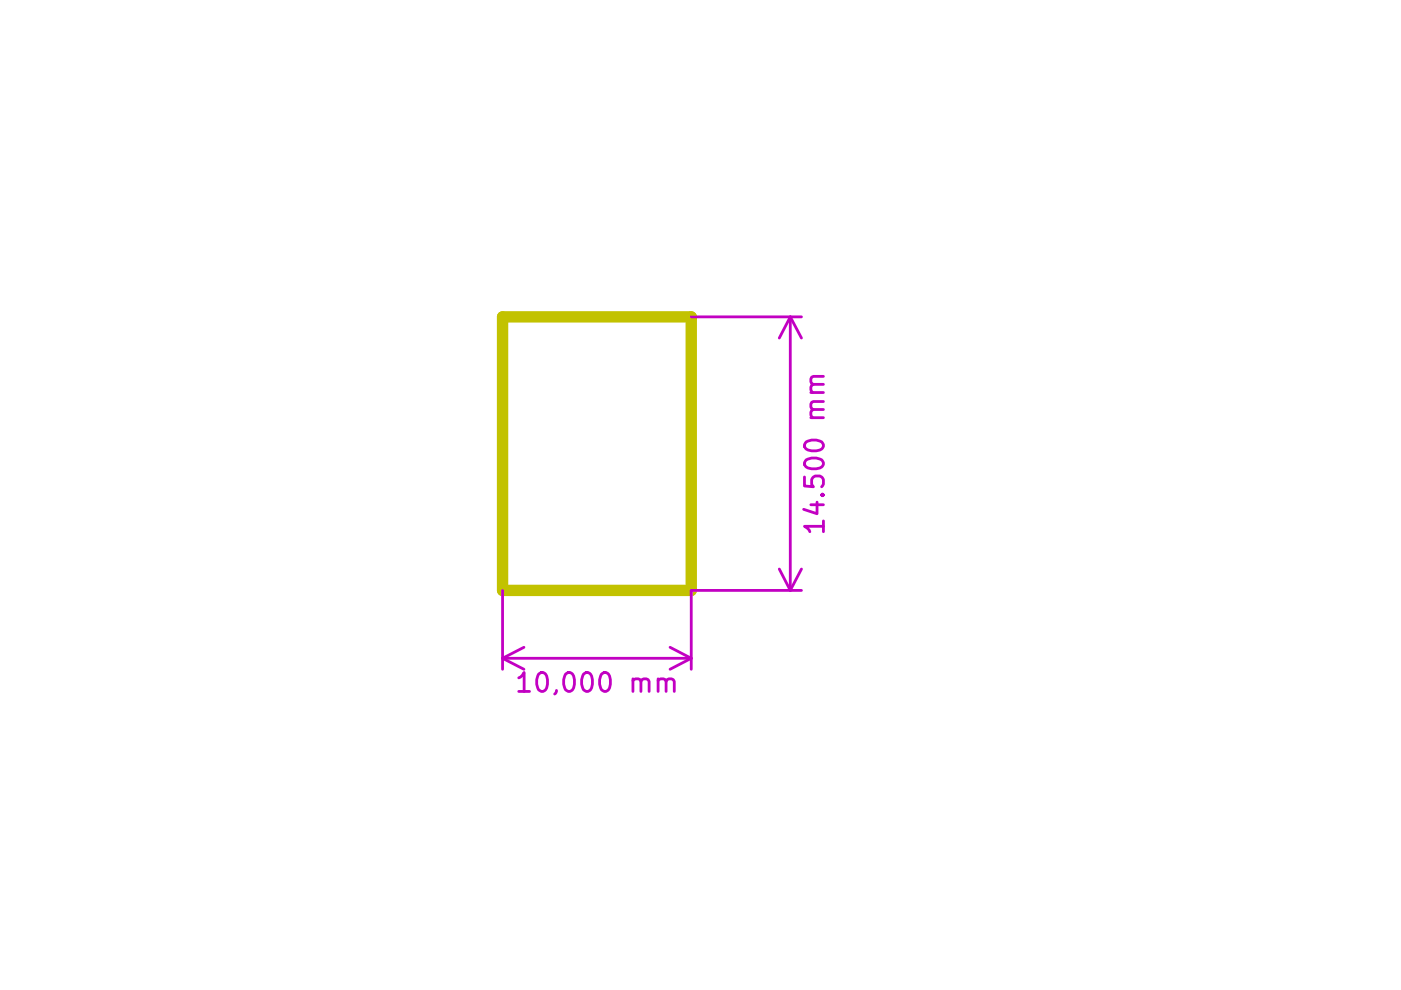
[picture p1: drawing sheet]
<svg xmlns="http://www.w3.org/2000/svg" width="297mm" height="210mm" viewBox="0 0 297 210" stroke-linecap="round" stroke-linejoin="round" font-family="sans-serif">
<path d="M106.6 67.2h40v58h-40z" fill="none" stroke="#c2c200" stroke-width="2.4"/>
<g fill="none" stroke="#c200c2" stroke-width=".59">
<path d="M146.6 67.2h23.3M167.6 67.2v58M167.6 67.2l2.3 4.5M167.6 67.2l-2.4 4.5M174.6 79.8h-2.1l-.4 .2-.2 .9 .2 .4 .4 .2M170.9 97.5a3 3 0 0 1 3.5 .2 .93 .93 0 0 1-.6 1.5 3.2 3.2 0 0 1-3-.4 .91 .91 0 0 1 .1-1.3zM170.9 93.7a3 3 0 0 1 3.5 .2 .93 .93 0 0 1-.6 1.5 3.2 3.2 0 0 1-3-.4 .91 .91 0 0 1 .1-1.3zM171.9 88.6h2.7M171.9 83.2h2.7M174.6 86.8h-2.1a.99 .99 0 0 0-.2 1.8M174.6 85.1h-2.1l-.4 .2-.2 1 .2 .4 .4 .1M174.6 81.5h-2.1a.99 .99 0 0 0-.2 1.7"/>
<path d="M170.6 101.1v1.9l1.9 .2-.4-.5v-1l.2-.4 .5-.4h1l.4 .2 .4 .6v1l-.4 .5M171.9 107h2.7M173.2 106.5v2.4l-2.8-.9M174.2 104.9l.2-.2 .2 .2-.2 .2-.2-.2h.4M174.6 111.6h-4l.6 .4 .5 .7M174.6 110.4v2.3M106.6 139.6h40M106.6 125.2v16.7M106.6 139.6l4.5 2.3M111.1 137.2l-4.5 2.4M142.1 137.2l4.5 2.4M146.6 139.6l-4.5 2.3"/>
<path d="M165.2 120.6l2.4 4.6M169.9 125.2h-23.3v16.7M169.9 120.6l-2.3 4.6M110 143.7l.7-.5 .4-.6v4M110 146.6h2.3M114.2 143a.97 .97 0 0 1 1-.4 .97 .97 0 0 1 .7 .7 3.2 3.2 0 0 1-.4 3.1 .93 .93 0 0 1-1.5-.6 3.4 3.4 0 0 1 .2-2.8zM118 146.4l-.2 .6-.2 .2M119.9 143a.97 .97 0 0 1 1-.4 .97 .97 0 0 1 .7 .7 3.2 3.2 0 0 1-.4 3.1 .93 .93 0 0 1-1.5-.6 3.4 3.4 0 0 1 .2-2.8zM123.7 143a.97 .97 0 0 1 1-.4 .97 .97 0 0 1 .7 .7 3.2 3.2 0 0 1-.3 3.1 .93 .93 0 0 1-1.6-.6 3.4 3.4 0 0 1 .2-2.8zM127.5 143a.97 .97 0 0 1 1-.4 .97 .97 0 0 1 .7 .7 3.2 3.2 0 0 1-.3 3.1 .93 .93 0 0 1-1.6-.6 3.4 3.4 0 0 1 .2-2.8zM134.2 144.3a1.1 1.1 0 0 1 1.5-.2l.2 .4v2.1M134.2 143.9v2.7"/>
<path d="M135.9 144.5a.93 .93 0 0 1 .9-.6 .93 .93 0 0 1 .8 .6v2.1M139.5 144.3a1.1 1.1 0 0 1 1.6-.2l.1 .4v2.1M139.5 143.9v2.7M141.2 144.5a.93 .93 0 0 1 .9-.6 .93 .93 0 0 1 .9 .6v2.1"/>
</g>
</svg>
